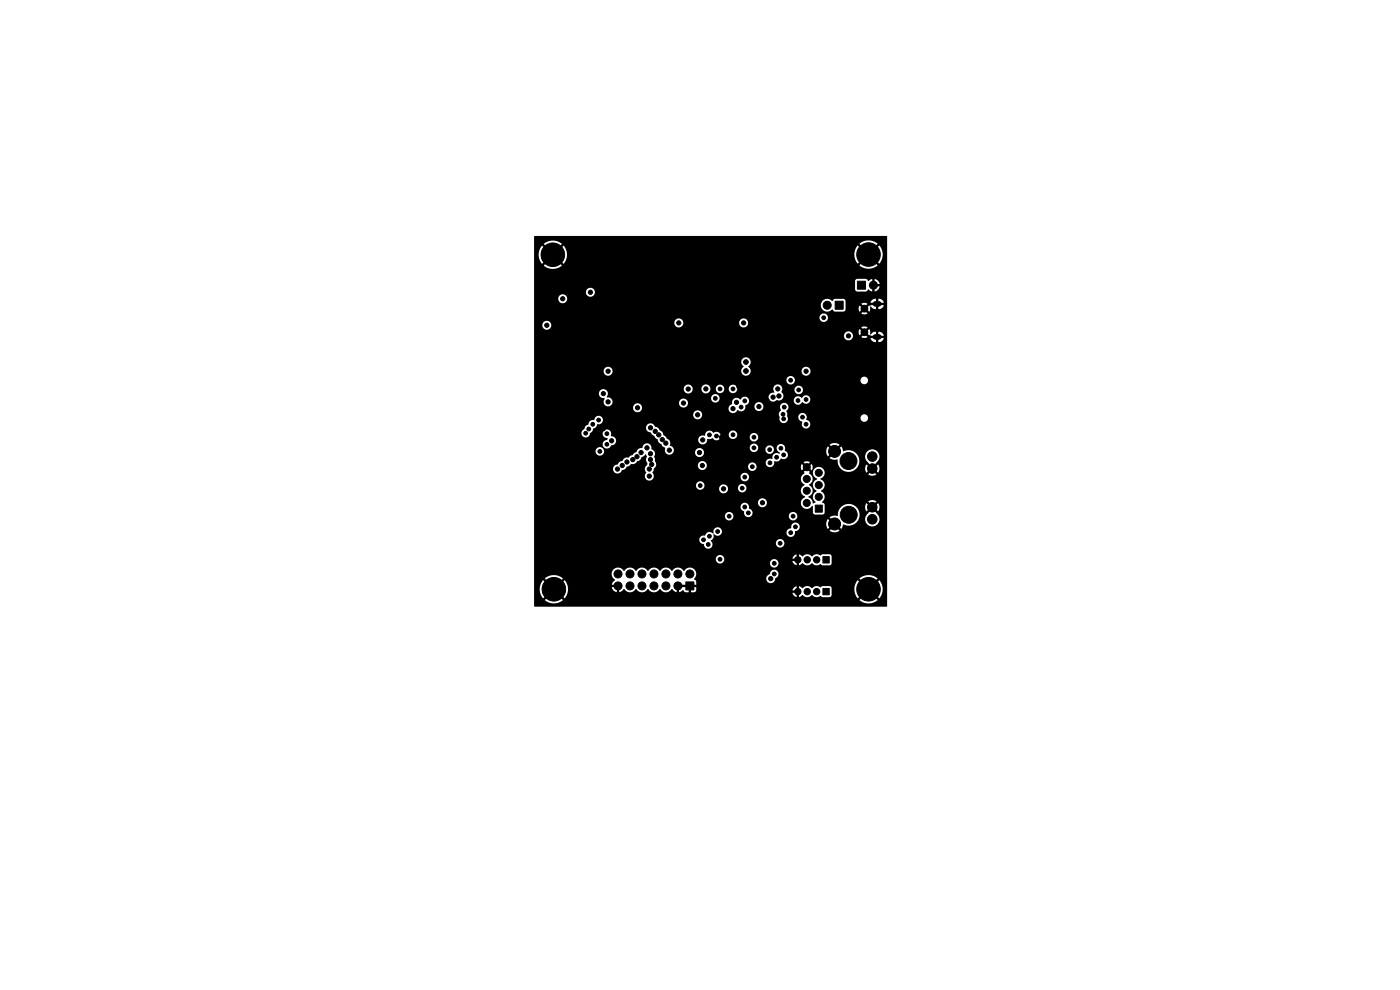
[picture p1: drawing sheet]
<svg xmlns="http://www.w3.org/2000/svg" width="297mm" height="210mm" viewBox="0 0 297 210" stroke-linecap="round" stroke-linejoin="round" font-family="sans-serif">
<g fill="#000" stroke="#000" stroke-width=".21">
<path d="M177.2 63.9h1.7v1.7h-1.7zM181.9 59.7h1.7v1.7h-1.7zM172.9 107.1h1.5v1.5h-1.5zM174.6 118.1h1.3v1.3h-1.3zM145.5 123.4h1.7v1.7h-1.7zM174.6 124.8h1.3v1.4h-1.3z"/>
<circle cx="117.3" cy="54" r="2.5"/>
<circle cx="119.5" cy="57.8" r=".45"/>
<circle cx="123.5" cy="51.5" r=".4"/>
<circle cx="125.5" cy="51.5" r=".4"/>
<circle cx="127.5" cy="51.5" r=".4"/>
<circle cx="127.7" cy="56" r=".45"/>
<circle cx="129.8" cy="51.5" r=".4"/>
<circle cx="131.5" cy="51.5" r=".4"/>
<circle cx="133.8" cy="51.5" r=".4"/>
<circle cx="135.5" cy="51.5" r=".4"/>
<circle cx="137.8" cy="51.5" r=".4"/>
<circle cx="139.8" cy="51.5" r=".4"/>
<circle cx="141.8" cy="51.5" r=".4"/>
<circle cx="144" cy="51.5" r=".4"/>
<circle cx="146" cy="51.5" r=".4"/>
<circle cx="148" cy="51.5" r=".4"/>
<circle cx="150.3" cy="51.5" r=".4"/>
<circle cx="152" cy="51.5" r=".4"/>
<circle cx="154.3" cy="51.5" r=".4"/>
<circle cx="156" cy="51.5" r=".4"/>
<circle cx="158.3" cy="51.5" r=".4"/>
<circle cx="160.3" cy="51.5" r=".4"/>
<circle cx="162.3" cy="51.5" r=".4"/>
<circle cx="164" cy="51.5" r=".4"/>
<circle cx="166" cy="51.5" r=".4"/>
<circle cx="168" cy="51.5" r=".4"/>
<circle cx="170.3" cy="51.5" r=".4"/>
<circle cx="172" cy="51.5" r=".4"/>
<circle cx="174.3" cy="51.5" r=".4"/>
<circle cx="176" cy="51.5" r=".4"/>
<circle cx="178.3" cy="51.5" r=".4"/>
<circle cx="180.3" cy="51.5" r=".4"/>
<circle cx="184.2" cy="54" r="2.5"/>
<circle cx="115" cy="63.2" r=".45"/>
<circle cx="116" cy="69" r=".45"/>
<circle cx="116.2" cy="72" r=".4"/>
<circle cx="116.2" cy="74.5" r=".4"/>
<circle cx="118.5" cy="74.8" r=".45"/>
<circle cx="119.4" cy="63.4" r=".45"/>
<circle cx="119.5" cy="61.8" r=".45"/>
<circle cx="124.6" cy="74.2" r=".45"/>
<circle cx="125.3" cy="62" r=".45"/>
<circle cx="129" cy="78.8" r=".45"/>
<circle cx="129.7" cy="61" r=".45"/>
<circle cx="130.3" cy="63" r=".45"/>
<circle cx="131" cy="74" r=".4"/>
<circle cx="131" cy="76.5" r=".4"/>
<circle cx="136.5" cy="63.2" r=".45"/>
<circle cx="139.7" cy="63" r=".45"/>
<circle cx="140" cy="79.3" r=".45"/>
<circle cx="141" cy="74" r=".4"/>
<circle cx="141" cy="71.5" r=".4"/>
<circle cx="142.3" cy="63" r=".45"/>
<circle cx="144" cy="68.5" r=".45"/>
<circle cx="144.2" cy="61" r=".45"/>
<circle cx="144.3" cy="63" r=".45"/>
<circle cx="151.3" cy="63.5" r=".45"/>
<circle cx="154.5" cy="63" r=".45"/>
<circle cx="155.2" cy="74.8" r=".45"/>
<circle cx="157" cy="63" r=".45"/>
<circle cx="157.8" cy="68.5" r=".45"/>
<circle cx="158.2" cy="76.8" r=".5"/>
<circle cx="158.2" cy="78.7" r=".5"/>
<circle cx="159.2" cy="61" r=".45"/>
<circle cx="159.2" cy="63" r=".45"/>
<circle cx="161.5" cy="80" r=".45"/>
<circle cx="163.5" cy="74" r=".4"/>
<circle cx="165.7" cy="63.5" r=".45"/>
<circle cx="166" cy="74" r=".4"/>
<circle cx="170" cy="63.2" r=".45"/>
<circle cx="171" cy="78.8" r=".45"/>
<circle cx="172.7" cy="63.2" r=".45"/>
<circle cx="173.4" cy="74.4" r=".45"/>
<circle cx="174.7" cy="67.4" r=".4"/>
<circle cx="175.5" cy="64.7" r=".85"/>
<circle cx="180" cy="71.2" r=".45"/>
<circle cx="180.5" cy="66" r=".45"/>
<circle cx="182.9" cy="74.1" r=".45"/>
<circle cx="183.4" cy="65.5" r=".72"/>
<circle cx="183.4" cy="70.5" r=".72"/>
<circle cx="185.3" cy="60.5" r=".85"/>
<circle cx="118.6" cy="86.3" r=".45"/>
<circle cx="123.3" cy="85.5" r=".45"/>
<circle cx="124" cy="99.8" r=".4"/>
<circle cx="124.2" cy="91.9" r=".4"/>
<circle cx="124.9" cy="91" r=".4"/>
<circle cx="125.8" cy="90" r=".4"/>
<circle cx="127" cy="89.1" r=".4"/>
<circle cx="127.2" cy="95.8" r=".4"/>
<circle cx="128" cy="83.5" r=".45"/>
<circle cx="128" cy="91" r=".4"/>
<circle cx="128.8" cy="92" r=".4"/>
<circle cx="128.8" cy="94.3" r=".4"/>
<circle cx="129" cy="85.3" r=".45"/>
<circle cx="129.7" cy="93.5" r=".45"/>
<circle cx="131" cy="99.5" r=".45"/>
<circle cx="131.5" cy="91.5" r=".45"/>
<circle cx="132" cy="98.8" r=".45"/>
<circle cx="133" cy="98" r=".45"/>
<circle cx="133.6" cy="82.4" r=".45"/>
<circle cx="134" cy="84.8" r=".45"/>
<circle cx="134.3" cy="97.5" r=".45"/>
<circle cx="135.1" cy="96.9" r=".45"/>
<circle cx="135.3" cy="86.5" r=".45"/>
<circle cx="136" cy="96" r=".45"/>
<circle cx="137.3" cy="95" r=".45"/>
<circle cx="137.7" cy="99.5" r=".45"/>
<circle cx="138" cy="90.8" r=".45"/>
<circle cx="138" cy="97.5" r=".45"/>
<circle cx="138" cy="96.3" r=".45"/>
<circle cx="138.3" cy="98.5" r=".45"/>
<circle cx="139" cy="91.5" r=".45"/>
<circle cx="139.8" cy="92.3" r=".45"/>
<circle cx="140.5" cy="93.3" r=".45"/>
<circle cx="141.3" cy="94" r=".45"/>
<circle cx="142" cy="95.5" r=".45"/>
<circle cx="145" cy="85.5" r=".45"/>
<circle cx="146" cy="88" r=".45"/>
<circle cx="146" cy="82.5" r=".45"/>
<circle cx="148" cy="88" r=".45"/>
<circle cx="148.4" cy="96" r=".45"/>
<circle cx="148.9" cy="85.7" r=".45"/>
<circle cx="149" cy="98.8" r=".45"/>
<circle cx="149.1" cy="93.3" r=".45"/>
<circle cx="149.7" cy="82.5" r=".45"/>
<circle cx="150.5" cy="92.3" r=".4"/>
<circle cx="151.7" cy="84.5" r=".4"/>
<circle cx="152" cy="92.5" r=".4"/>
<circle cx="152.3" cy="96.3" r=".4"/>
<circle cx="152.3" cy="98" r=".4"/>
<circle cx="152.4" cy="99.6" r=".4"/>
<circle cx="152.7" cy="82.5" r=".4"/>
<circle cx="153" cy="92.8" r=".4"/>
<circle cx="154.1" cy="98" r=".4"/>
<circle cx="154.1" cy="96.2" r=".4"/>
<circle cx="154.3" cy="99.5" r=".4"/>
<circle cx="155.5" cy="92.2" r=".4"/>
<circle cx="155.5" cy="86.7" r=".45"/>
<circle cx="155.5" cy="82.5" r=".4"/>
<circle cx="155.8" cy="96.3" r=".4"/>
<circle cx="155.9" cy="97.9" r=".4"/>
<circle cx="155.9" cy="99.3" r=".4"/>
<circle cx="156.3" cy="85.3" r=".45"/>
<circle cx="156.7" cy="82" r=".45"/>
<circle cx="157.2" cy="86.4" r=".4"/>
<circle cx="158" cy="85.1" r=".4"/>
<circle cx="159.6" cy="99" r=".4"/>
<circle cx="159.9" cy="92.8" r=".4"/>
<circle cx="160" cy="95" r=".4"/>
<circle cx="161" cy="86.2" r=".45"/>
<circle cx="162.7" cy="85" r=".45"/>
<circle cx="163.3" cy="95.4" r=".4"/>
<circle cx="163.3" cy="98.2" r=".4"/>
<circle cx="164" cy="84.3" r=".45"/>
<circle cx="164.7" cy="97" r=".4"/>
<circle cx="165" cy="82.5" r=".45"/>
<circle cx="165.2" cy="84" r=".45"/>
<circle cx="165.7" cy="95.1" r=".4"/>
<circle cx="166.1" cy="87.9" r=".4"/>
<circle cx="166.3" cy="96.5" r=".4"/>
<circle cx="166.3" cy="88.9" r=".4"/>
<circle cx="166.4" cy="86.4" r=".4"/>
<circle cx="166.5" cy="93.5" r=".4"/>
<circle cx="167.7" cy="80.7" r=".4"/>
<circle cx="168.3" cy="92.5" r=".4"/>
<circle cx="168.7" cy="95.8" r=".4"/>
<circle cx="169.3" cy="85" r=".4"/>
<circle cx="169.4" cy="82.7" r=".4"/>
<circle cx="169.7" cy="92.5" r=".4"/>
<circle cx="170.3" cy="88.5" r=".4"/>
<circle cx="170.6" cy="87.1" r=".4"/>
<circle cx="171" cy="84.7" r=".4"/>
<circle cx="171" cy="90" r=".4"/>
<circle cx="171.1" cy="99.1" r=".75"/>
<circle cx="171.5" cy="92.5" r=".4"/>
<circle cx="177" cy="95.8" r="1.27"/>
<circle cx="180" cy="97.8" r="1.8"/>
<circle cx="183" cy="93.5" r=".4"/>
<circle cx="185" cy="99.4" r="1.02"/>
<circle cx="185" cy="96.8" r="1.02"/>
<circle cx="115.2" cy="119.5" r=".4"/>
<circle cx="115.2" cy="117" r=".4"/>
<circle cx="117" cy="119.5" r=".4"/>
<circle cx="117" cy="117" r=".4"/>
<circle cx="118.6" cy="114.2" r=".45"/>
<circle cx="119.2" cy="119.5" r=".4"/>
<circle cx="119.2" cy="117" r=".4"/>
<circle cx="121.2" cy="119.5" r=".4"/>
<circle cx="121.2" cy="117" r=".4"/>
<circle cx="123.2" cy="119.5" r=".4"/>
<circle cx="123.2" cy="117" r=".4"/>
<circle cx="123.5" cy="107.7" r=".45"/>
<circle cx="124" cy="103.7" r=".45"/>
<circle cx="124" cy="109.7" r=".45"/>
<circle cx="125.5" cy="112" r=".45"/>
<circle cx="137.7" cy="101" r=".45"/>
<circle cx="148.6" cy="103" r=".4"/>
<circle cx="149.2" cy="114.5" r=".4"/>
<circle cx="150.2" cy="115.5" r=".4"/>
<circle cx="150.5" cy="113.8" r=".4"/>
<circle cx="151" cy="110.7" r=".4"/>
<circle cx="151.7" cy="103" r=".4"/>
<circle cx="152" cy="101.8" r=".4"/>
<circle cx="152.2" cy="112.8" r=".4"/>
<circle cx="152.7" cy="118.6" r=".4"/>
<circle cx="153.5" cy="103.7" r=".45"/>
<circle cx="154.7" cy="109.5" r=".4"/>
<circle cx="157.2" cy="119.7" r=".45"/>
<circle cx="157.5" cy="103.5" r=".4"/>
<circle cx="158" cy="101.2" r=".4"/>
<circle cx="158" cy="107.6" r=".4"/>
<circle cx="158.7" cy="108.8" r=".4"/>
<circle cx="160.5" cy="112.2" r=".4"/>
<circle cx="161.7" cy="106.6" r=".45"/>
<circle cx="163.7" cy="104.8" r=".4"/>
<circle cx="164.2" cy="119.5" r=".4"/>
<circle cx="164.7" cy="112.7" r=".45"/>
<circle cx="165.5" cy="115.2" r=".4"/>
<circle cx="167.7" cy="113" r=".4"/>
<circle cx="168.3" cy="109.5" r=".4"/>
<circle cx="168.7" cy="111.8" r=".4"/>
<circle cx="169.2" cy="118.7" r=".67"/>
<circle cx="171.1" cy="104.1" r=".75"/>
<circle cx="171.1" cy="106.7" r=".75"/>
<circle cx="171.1" cy="101.6" r=".75"/>
<circle cx="171.2" cy="118.7" r=".67"/>
<circle cx="173.2" cy="118.7" r=".67"/>
<circle cx="173.7" cy="102.9" r=".75"/>
<circle cx="173.7" cy="100.3" r=".75"/>
<circle cx="173.7" cy="105.4" r=".75"/>
<circle cx="177" cy="111.2" r="1.27"/>
<circle cx="180" cy="109.2" r="1.8"/>
<circle cx="185" cy="107.6" r="1.02"/>
<circle cx="185" cy="110.1" r="1.02"/>
<circle cx="186.7" cy="116.8" r=".4"/>
<circle cx="186.7" cy="119.2" r=".4"/>
<circle cx="117.5" cy="125" r="2.5"/>
<circle cx="121.8" cy="122" r=".4"/>
<circle cx="122.2" cy="124.5" r=".4"/>
<circle cx="122.2" cy="127" r=".4"/>
<circle cx="124.2" cy="124.5" r=".4"/>
<circle cx="124.2" cy="122" r=".4"/>
<circle cx="124.5" cy="127" r=".4"/>
<circle cx="131.1" cy="121.7" r=".85"/>
<circle cx="131.1" cy="124.3" r=".85"/>
<circle cx="133.7" cy="121.7" r=".85"/>
<circle cx="133.7" cy="124.3" r=".85"/>
<circle cx="136.2" cy="121.7" r=".85"/>
<circle cx="136.2" cy="124.3" r=".85"/>
<circle cx="138.7" cy="121.7" r=".85"/>
<circle cx="138.7" cy="124.3" r=".85"/>
<circle cx="141.3" cy="124.3" r=".85"/>
<circle cx="141.3" cy="121.7" r=".85"/>
<circle cx="143.8" cy="124.3" r=".85"/>
<circle cx="143.8" cy="121.7" r=".85"/>
<circle cx="146.4" cy="121.7" r=".85"/>
<circle cx="149.5" cy="121" r=".4"/>
<circle cx="152" cy="124.8" r=".4"/>
<circle cx="152" cy="127.2" r=".4"/>
<circle cx="153.7" cy="124.8" r=".4"/>
<circle cx="153.7" cy="127.2" r=".4"/>
<circle cx="156" cy="124.8" r=".4"/>
<circle cx="156" cy="127.2" r=".4"/>
<circle cx="158" cy="127.2" r=".4"/>
<circle cx="158" cy="124.8" r=".4"/>
<circle cx="160" cy="124.8" r=".4"/>
<circle cx="160" cy="127.2" r=".4"/>
<circle cx="163.5" cy="122.7" r=".45"/>
<circle cx="164.3" cy="121.8" r=".4"/>
<circle cx="169.2" cy="125.5" r=".67"/>
<circle cx="171.2" cy="125.5" r=".67"/>
<circle cx="173.2" cy="125.5" r=".67"/>
<circle cx="179.5" cy="126.8" r=".4"/>
<circle cx="179.5" cy="124.2" r=".4"/>
<circle cx="184.2" cy="125" r="2.5"/>
</g>
<path d="M185.7 71.5h.7M185.7 64.5h.7" fill="none" stroke="#000" stroke-width="1.2"/>
<path d="M113.3 50.1h74.8l.1 .1v78.4l-74.8 .1-.1-.1v-3.6h1.2l.2 1 .5 .9 1.3-1.2 .3 .3-1.2 1.3a2.98 2.98 0 0 0 3.8 0l-1.2-1.3 .3-.3 1.3 1.2a3 3 0 0 0 0-3.8l-1.3 1.2-.3-.3 1.2-1.3-.1-.1a2.99 2.99 0 0 0-3.7 .1l1.2 1.3-.3 .3-1.3-1.2-.5 .9-.2 1h-1.2v-3.2h16.5l.1 .6 .6 .6-.6 .6-.1 .4h.9v.5h-.9l.3 .7 .8 .4v-.9h.5v.9l.4-.1 .6-.6a1.48 1.48 0 0 0 2.5 0 1.48 1.48 0 0 0 2.6 0 1.48 1.48 0 0 0 2.5 0 1.48 1.48 0 0 0 2.6 0l.5 .6 .5 .1v-.9h.5v.9l.8-.4 .4 .4h.8v-.9h.5v.9h.7l.4-.3h21.2v.5h-.8l.4 .6 .5 .2v-.8h.5v.8l.8-.4a1.29 1.29 0 0 0 2 0v.1a1.46 1.46 0 0 0 1.9 .1l.3 .3 1.7-.1 .2-.3v-1.3h4.8l.2 1 .6 .9 1.2-1.2 .4 .3-1.3 1.3a2.98 2.98 0 0 0 3.9 0l-1.3-1.3 .4-.3 1.3 1.2a3 3 0 0 0-.1-3.8l-1.2 1.2-.4-.3 1.3-1.3-.2-.1a2.99 2.99 0 0 0-3.7 .1l1.3 1.3-.4 .3-1.2-1.2-.6 .9-.2 1h-4.8v-.4l-.4-.3h-1.5l-.3 .3a1.58 1.58 0 0 0-2 .2 1.3 1.3 0 0 0-2 0l-.7-.4v.8h-.5v-.8l-.6 .3-.3 .6h-20.4v-.8h-.9v-.5h.9v-.7l-.4-.5h15.2l.1 .1a1 1 0 0 0 1.1 .8 1 1 0 0 0 .8-1.1 .92 .92 0 0 0 .2-1.6 .92 .92 0 0 0-1.4 .8l-.6 .4-.2 .6h-15.2a1.39 1.39 0 0 0-.2-2.2 1.39 1.39 0 0 0-2 .5 1.48 1.48 0 0 0-2.6 0 1.48 1.48 0 0 0-2.5 0 1.48 1.48 0 0 0-2.6 0 1.48 1.48 0 0 0-2.5 0 1.48 1.48 0 0 0-2.5 0 1.39 1.39 0 0 0-1.6-.7 1.39 1.39 0 0 0-1 1.4h-16.5v-3.2h38.5l.1 .2a.9 .9 0 0 0 1.1 .7h10.3l.1 .2a.91 .91 0 0 0 1.4 .5 .91 .91 0 0 0-.2-1.5 .91 .91 0 0 0-1.3 .8h-10.3l.5-.3 .1-.7h15.3v.5h-.8l.4 .7 .5 .2v-.8h.5v.8l.8-.4a1.29 1.29 0 0 0 2 0 1.46 1.46 0 0 0 1.9 .2l.3 .2h1.5l.4-.4v-1.5l-.1-.3-.3-.1h-1.5a.53 .53 0 0 1-.9 0 1.44 1.44 0 0 0-1.4 .4 1.3 1.3 0 0 0-2 0l-.7-.4v.8h-.5v-.8l-.6 .4-.3 .5h-14.5a.9 .9 0 0 0-.9-.8 .9 .9 0 0 0-.9 .9h-38.5v-4.1h35l.1 .2a1.23 1.23 0 0 0 .9 .8 .9 .9 0 0 0 1.1 .9 .9 .9 0 0 0 .7-1.1h13.5v.1a.91 .91 0 0 0 1.5 .6 .91 .91 0 0 0-.2-1.6 .91 .91 0 0 0-1.3 .9h-13.5l-.3-.7a1.04 1.04 0 0 0 .6-1.3h.1a.91 .91 0 0 0 .9 .3 .91 .91 0 0 0 .7-.6h13.7l.1 .2a.94 .94 0 0 0 1.1 .7 .94 .94 0 0 0 .7-1.2h.1a.9 .9 0 0 0 .8-.6 .9 .9 0 0 0-.2-.9h5.9l.3 1 .7-.7 .4 .4-.7 .7 .2 .1a1.77 1.77 0 0 0 1.9-.1l-.7-.7 .4-.4 .7 .7 .4-1a2.36 2.36 0 0 0 3.2-1.1h1.4v.3a1.54 1.54 0 0 0 2.4 1 1.54 1.54 0 0 0 0-2.6l-.7-.7 .3-.4 .8 .8 .1-.2 .2-.7-.3-.9-.8 .8-.3-.4 .7-.7a1.52 1.52 0 0 0-1.7 0l.7 .7-.3 .4-.8-.8-.3 .9 .2 .7 .1 .2 .8-.8 .3 .4-1.1 1.2-.3 .8h-1.4a2.33 2.33 0 0 0-1.7-3.2 2.33 2.33 0 0 0-2.7 2.6l-1-.1-.7 .3 .7 .7-.4 .4-.7-.7-.3 1.1h-5.9a.95 .95 0 0 0-1.1-.2 .95 .95 0 0 0-.5 1.1h-.1a.9 .9 0 0 0-.9 .9l-13.7-.1a.94 .94 0 0 0-1-1 .94 .94 0 0 0-.7 1.3h-.2a.99 .99 0 0 0-1-.3 .99 .99 0 0 0-.7 .7 .91 .91 0 0 0-1.2 .9h-35v-5h40.5v.2a.91 .91 0 0 0 1.4 .5 .91 .91 0 0 0-.1-1.5 .91 .91 0 0 0-1.3 .8h-40.5v-1.9h43.8l.2 .5 .6 .4a.91 .91 0 0 0 .3 1 .91 .91 0 0 0 1.1 0h8l.1 .2a.91 .91 0 0 0 1.4 .5 .91 .91 0 0 0-.2-1.5 .91 .91 0 0 0-1.3 .8h-7.9a.98 .98 0 0 0-.5-1.7 .91 .91 0 0 0-.8-1.1 .91 .91 0 0 0-1 .9h-43.8v-1h47.5v.2a.96 .96 0 0 0 1.5 .6 .96 .96 0 0 0-.1-1.6 .96 .96 0 0 0-1.4 .8h-47.5v-3.6h34.3l.1 .2a.9 .9 0 0 0 1.4 .5h3.4l.1 .2a.95 .95 0 0 0 1.1 .7 .95 .95 0 0 0 .7-1h2.1l.1 .1a.91 .91 0 0 0 1.4 .6 .91 .91 0 0 0-.2-1.6 .91 .91 0 0 0-1.3 .9l-2.1-.1a.96 .96 0 0 0-1-.8 .96 .96 0 0 0-.9 1h-3.3a.91 .91 0 0 0-.3-1.5 .91 .91 0 0 0-1.3 .8h-34.3v-3.5h16.7l.1 .2a1 1 0 0 0 .9 .8 1 1 0 0 0 1-.8 1.17 1.17 0 0 0 1-.7l.5-.2 .5-.4a1.27 1.27 0 0 0 1.3-.6 1.12 1.12 0 0 0 .8-.9l.9-.5 .2 .4a1.61 1.61 0 0 0 .1 1.5v.3a1.19 1.19 0 0 0-.2 1.7 .95 .95 0 0 0 .2 1.5 .95 .95 0 0 0 1.4-.6h18.4v.2a.9 .9 0 0 0 .8 .7 .9 .9 0 0 0 .9-.5h11.1l.2 .6 .6 .7a1.36 1.36 0 0 0-.8 1.3 1.36 1.36 0 0 0 .9 1.2 1.32 1.32 0 0 0-.6 2.1 1.32 1.32 0 0 0 2.1-.2l.3 1.7 .3 .1h1.8l.2-.3v-1.8l-.5-.5a1.36 1.36 0 0 0-.3-2.4 1.36 1.36 0 0 0 .8-1.3 1.36 1.36 0 0 0-.9-1.2 1.28 1.28 0 0 0 .7-2.1 1.28 1.28 0 0 0-2.2 .4 1.37 1.37 0 0 0 .9 1.7 1.39 1.39 0 0 0-1 1.2 1.39 1.39 0 0 0 .9 1.4 1.39 1.39 0 0 0-.3 2.3l-.6 .2a1.95 1.95 0 0 0-.9-1.3 1.34 1.34 0 0 0 .9-1.3 1.34 1.34 0 0 0-.8-1.3 1.37 1.37 0 0 0 .8-1.2 1.37 1.37 0 0 0-.8-1.3l.2-.2-.6-.6 .4-.3 .6 .6 .2-.5-.2-.9-.6 .6-.4-.3 .6-.6a1.23 1.23 0 0 0-1.3 0l.6 .6-.4 .3-.6-.6-.2 .7 .2 .7 .6-.6 .4 .3-.6 .6 .2 .2-.1 .2a1.24 1.24 0 0 0-.7 1.1h-11.1a.9 .9 0 0 0-.6-1.3 .9 .9 0 0 0-1.1 .9h-18.4l-.1-.7a.38 .38 0 0 1 0-.6l.1-.5 .5-.6h8.8a.95 .95 0 0 0 .9 .9 .95 .95 0 0 0 1-.7h8.8v.2a.9 .9 0 0 0 1.5 .5 .9 .9 0 0 0-.2-1.5h2.4l.1 .2a.94 .94 0 0 0 1.1 .6 .94 .94 0 0 0 .7-1.2h.1a1.01 1.01 0 0 0 1.3-.6 .92 .92 0 0 0 1.3-.2 .92 .92 0 0 0-.2-1.2h8.5l.3 1 .7-.7 .4 .4-.7 .7 .7 .3h1a2.32 2.32 0 0 0 2.6 2.6 2.32 2.32 0 0 0 1.8-3.2h1.4l.3 .8 1.1 1.2-.3 .4-.8-.8-.1 .2-.2 .7 .3 .9 .8-.8 .3 .4-.7 .7a1.52 1.52 0 0 0 1.7 0l-.7-.7 .3-.4 .8 .8 .1-.2 .2-.7-.3-.9-.8 .8-.3-.4 .7-.7a1.54 1.54 0 0 0-.1-2.7 1.54 1.54 0 0 0-2.3 1.4h-1.4l-.1-.3a2.42 2.42 0 0 0-3.1-.9l-.4-1-.7 .7-.4-.4 .7-.7a1.76 1.76 0 0 0-2.1 0l.7 .7-.4 .4-.7-.7-.3 1.1h-8.5l-.3-.2a.95 .95 0 0 0-.5-1.3 .95 .95 0 0 0-1.2 .5 .95 .95 0 0 0 .6 1.3v.1a1.03 1.03 0 0 0-1.2 .1 1.03 1.03 0 0 0-.4 1 1.02 1.02 0 0 0-1.4 .9l-2.5-.1a.91 .91 0 0 0-1.2 .9l-8.8-.1a.96 .96 0 0 0-.8-1.1 .96 .96 0 0 0-1.1 1h-8.8l-.4-1.8a1.24 1.24 0 0 0-.6-1.8 .99 .99 0 0 0-.9-1.2 .99 .99 0 0 0-1.1 1.1 1.26 1.26 0 0 0-1.3 .8l-1.6 1.2a1.08 1.08 0 0 0-1.3 .7 1.17 1.17 0 0 0-1 .7 .95 .95 0 0 0-1 1h-16.7v-3.7h13l.1 .1a.91 .91 0 0 0 1.4 .6 .91 .91 0 0 0-.2-1.6 .91 .91 0 0 0-1.3 .9h-13v-3.9h10l.1 .2a.9 .9 0 0 0 .9 .7 .9 .9 0 0 0 .8-.8h2.7l.1 .2a1.09 1.09 0 0 0 1 .8l-.1 .3a.96 .96 0 0 0-1 .8 .96 .96 0 0 0 .8 1.1 .96 .96 0 0 0 1.1-.7 .99 .99 0 0 0 1-1.1 .99 .99 0 0 0-1.1-.9 .93 .93 0 0 0-.6-1.4 .93 .93 0 0 0-1.2 .9h-2.7l.1-.2a1 1 0 0 0 .6-.9l.4-.1h10.8l.1 .1a1.28 1.28 0 0 0 1 .9l.2 .4 .5 .3 .3 .4 .4 .4a1.19 1.19 0 0 0 .8 1l.3 .4 .5 .3a.96 .96 0 0 0 .4 1.3 .96 .96 0 0 0 1.3-.3h4.6l.1 .2a.96 .96 0 0 0 1.5 .6 .96 .96 0 0 0-.2-1.7 .96 .96 0 0 0-1.4 .9h-4.6l.2-.5-.2-.5h16.2l.1 .2a.9 .9 0 0 0 .7 .7 .9 .9 0 0 0 1-.5h1.6v.2a.91 .91 0 0 0 1.4 .5 .91 .91 0 0 0-.1-1.5 .91 .91 0 0 0-1.3 .8h-1.6a.9 .9 0 0 0-.7-1.3 .9 .9 0 0 0-1.1 .9h-16.2l-.7-.5 .1-.7-.3-.5h6.2v.2a.99 .99 0 0 0 1.2 .7 .99 .99 0 0 0 .8-1.1h.7a.43 .43 0 0 1 .4-.1 .43 .43 0 0 1 .3 .3 .9 .9 0 0 0 1.1-.1 .9 .9 0 0 0 .3-1h1.7v.2a.9 .9 0 0 0 .7 .7 .9 .9 0 0 0 .9-.3h2.8l.1 .1a.91 .91 0 0 0 1.4 .6 .91 .91 0 0 0-.2-1.6 .91 .91 0 0 0-1.3 .9h-2.8l.1-.2a.91 .91 0 0 0-.6-1.3 .91 .91 0 0 0-1.1 .9l-1.8-.1a1.01 1.01 0 0 0-1.5-.3 .96 .96 0 0 0-1.1-.4 .96 .96 0 0 0-.7 1h-.1a.96 .96 0 0 0-1.3 .9h-6.2l-1.2-1-.2-.6-.6-.6a1.01 1.01 0 0 0-1-.6 .97 .97 0 0 0-1-.7 .97 .97 0 0 0-.9 1h-10.8l.5-.8a.93 .93 0 0 0 1.2-.8 .93 .93 0 0 0-.9-1 .93 .93 0 0 0-1 .9 1.06 1.06 0 0 0-1.3 1 1.14 1.14 0 0 0-.8 1l-.4 .3-.2 .5h-10v-3.9h33.7a.95 .95 0 0 0 1.1 1 .95 .95 0 0 0 .8-1.1h16.3l.2 .5a.92 .92 0 0 0 .8 1.3 .92 .92 0 0 0 .9-1.2h2.2l.1 .2a1.13 1.13 0 0 0 .8 .8 .94 .94 0 0 0 .5 1.3 .94 .94 0 0 0 1.3-.7 .94 .94 0 0 0-1-1.1l.1-.4h11.4a.81 .81 0 0 0 1.1 .8 .81 .81 0 0 0 .3-1.3 .81 .81 0 0 0-1.3 .3l-.1 .2h-11.4a.9 .9 0 0 0-.8-1 .9 .9 0 0 0-1 .9h-2.2l-.3-1.3a.93 .93 0 0 0 .3-1.4 .93 .93 0 0 0-1.4-.1 .93 .93 0 0 0 0 1.4l-.4 .4-.1 .4-16.3-.1a.96 .96 0 0 0-1-.8 .96 .96 0 0 0-.9 1h-33.7v-1.5h21v.2a.96 .96 0 0 0 1 .8 .96 .96 0 0 0 .9-.8h18.3l.1 .2a1 1 0 0 0 .9 .7 1 1 0 0 0 1-.6h.1a.9 .9 0 0 0 1 .2 .9 .9 0 0 0 .5-.9h1.9l.1 .1a.96 .96 0 0 0 1.5 .6 .96 .96 0 0 0-.2-1.6 .96 .96 0 0 0-1.4 .9h-1.9v-.3a.96 .96 0 0 0 .8-.7 .96 .96 0 0 0-.5-1h4.6l.1 .1a.95 .95 0 0 0 1.5 .6h3.8v.2a.97 .97 0 0 0 .9 .7 .97 .97 0 0 0 .9-.6 .94 .94 0 0 0 1.5 0 .94 .94 0 0 0-.3-1.4 .94 .94 0 0 0-1.3 .5 .93 .93 0 0 0-1.1-.3 .93 .93 0 0 0-.6 .9h-3.8l.2-.1a1.02 1.02 0 0 0 1.3-.4 1.02 1.02 0 0 0-.3-1.4l.1-.4h2.6l.1 .2a.91 .91 0 0 0 1.4 .5 .91 .91 0 0 0-.2-1.5 .91 .91 0 0 0-1.3 .8h-2.6a.98 .98 0 0 0-1.2-1.1 .98 .98 0 0 0-.4 1.6l-.1 .1a.95 .95 0 0 0-1.2 1l-4.7-.1a1.33 1.33 0 0 0-1.3 .6 1 1 0 0 0-1.3-.3 1 1 0 0 0-.4 1.2 .98 .98 0 0 0-.8 1h-18.3v-.2a.96 .96 0 0 0-1-1 .96 .96 0 0 0-.9 1h-21v-3h13.7l.1 .2a1.13 1.13 0 0 0 1.2 .8 .98 .98 0 0 0 .2 1.5 .98 .98 0 0 0 1.4-.5h14.1l.1 .2a.96 .96 0 0 0 1.5 .6 .96 .96 0 0 0-.2-1.7 .96 .96 0 0 0-1.4 .9h-14.1v-.6l-.3-.4h21.2a.91 .91 0 0 0 1.3 .8 .91 .91 0 0 0 .2-1.5 .91 .91 0 0 0-1.4 .5l-.1 .2h-21.2l-.9-.3a.96 .96 0 0 0-.3-1.6 .96 .96 0 0 0-1.4 .9h-13.7v-1h31.7l.1 .2a.95 .95 0 0 0 1 .8 .95 .95 0 0 0 .9-1h1.8v.2a.96 .96 0 0 0 1 .7 .96 .96 0 0 0 .9-.9h1.1l.1 .2a.91 .91 0 0 0 .9 .7 .91 .91 0 0 0 .9-.9h.9v.2a.91 .91 0 0 0 1.5 .5 .91 .91 0 0 0-.2-1.5 .91 .91 0 0 0-1.3 .8h-.9l-.1-.2a.91 .91 0 0 0-.9-.7 .91 .91 0 0 0-.9 .9h-1.1v-.2a.96 .96 0 0 0-1-.8 .96 .96 0 0 0-.9 1h-1.8l-.1-.2a.96 .96 0 0 0-1-.7 .96 .96 0 0 0-.9 .9h-31.7v-1.8h53.5v.1a.9 .9 0 0 0 1 .8 .9 .9 0 0 0 .8-1h13.9v.2a.81 .81 0 0 0 1.3 .6 .81 .81 0 0 0 0-1.4 .81 .81 0 0 0-1.3 .6h-13.9v-.1a.91 .91 0 0 0-1-.7 .91 .91 0 0 0-.8 .9h-53.5v-1.9h14.7l.1 .1a.96 .96 0 0 0 1.5 .6 .96 .96 0 0 0-.2-1.6 .96 .96 0 0 0-1.4 .9h-14.7v-2h43.9l.2 .6 .4 .3a1.1 1.1 0 0 0-.5 1.2 1.1 1.1 0 0 0 .9 .8 1 1 0 0 0 1.1-.9h10.7l.1 .1a.96 .96 0 0 0 1.5 .6 .96 .96 0 0 0-.2-1.6 .96 .96 0 0 0-1.4 .9h-10.7l-.1-.5-.5-.6a1.02 1.02 0 0 0 .1-1.7 1.02 1.02 0 0 0-1.6 .8h-43.9v-5.5h65.7l.1 .1a.95 .95 0 0 0 1.4 .7 .95 .95 0 0 0 0-1.6h1.7l.2 .6 .6-.6 .3 .4-.6 .6a1.21 1.21 0 0 0 1.4 0l-.7-.6 .4-.4 .6 .6 .2-.1 .1 .2h.9l-.2 .2 .2 .3h-.9a1.1 1.1 0 0 0 1.1 .9v-.8h.5v.8h.2a1.1 1.1 0 0 0 1-.9h-.9l.1-.2-.1-.3h.9a1.11 1.11 0 0 0-1.2-.8v.8h-.5v-.8l-.5 .1-.7 .4-.2-1.1-.6 .6-.4-.4 .7-.6-.7-.2-.7 .2 .6 .6-.3 .4-.6-.6-.2 .7h-1.7a.96 .96 0 0 0-1.5 .8h-65.7v-2.3h1.7l.1 .2a.95 .95 0 0 0 1.2 .7 .95 .95 0 0 0 .5-1.4h26.2l.1 .2a.96 .96 0 0 0 1 .7 .96 .96 0 0 0 .9-.9h11.8v.2a.96 .96 0 0 0 1.5 .6 .96 .96 0 0 0-.1-1.7 .96 .96 0 0 0-1.4 .9h-11.8l-.1-.2a.96 .96 0 0 0-1-.8 .96 .96 0 0 0-.9 1h-26.2a.96 .96 0 0 0-1.1-.4 .96 .96 0 0 0-.7 .9h-1.7v-1.6h60.5l.1 .2a.91 .91 0 0 0 1.4 .5 .91 .91 0 0 0-.2-1.5 .91 .91 0 0 0-1.3 .8h-60.5v-2.6h60.8v.2a1.43 1.43 0 0 0 1.1 1.1 1.43 1.43 0 0 0 1.4-.5l.5 .5h1.8l.4-.3 .1-.3h2.8l.2 .6 .6-.6 .3 .4-.6 .6a1.21 1.21 0 0 0 1.4 0l-.7-.6 .4-.4 .6 .6 .3-1.1 .6 .5 .5 .1v-.8h.5v.8a1.1 1.1 0 0 0 1.2-.9h-.9l.1-.2-.1-.3h.9a1.11 1.11 0 0 0-1.2-.8v.8h-.5v-.8h-.2a1.1 1.1 0 0 0-.9 .8h.9l-.2 .2 .2 .3h-.9l-.1 .2-.2-.1-.6 .6-.4-.4 .7-.6a1.21 1.21 0 0 0-1.4 0l.6 .6-.3 .4-.6-.6-.2 .7h-2.8v-1.7l-.3-.3-2-.1-.5 .5a1.39 1.39 0 0 0-1.6-.4 1.39 1.39 0 0 0-.9 1.3h-60.8v-1.4h5.1v.2a.96 .96 0 0 0 1.6 .5 .96 .96 0 0 0-.2-1.6 .96 .96 0 0 0-1.4 .9h-5.1v-1.4h11v.2a.96 .96 0 0 0 1.5 .6 .96 .96 0 0 0-.1-1.7 .96 .96 0 0 0-1.4 .9h-11v-2.4h68.1v1.9l.5 .4 1.8-.1 .5-.4 .8 .4v-.9h.5v.9h.3l.5-.4 .3-.6h-.9v-.5h.9l-.3-.7-.5-.4h-.3v.9h-.5v-.9l-.8 .4-.6-.5-1.8 .1-.4 .4h-68.1v-5.6h1l.2 1.1 .5 .9 1.2-1.3 .4 .4-1.3 1.2 .2 .2a2.99 2.99 0 0 0 3.7-.2l-1.2-1.2 .3-.4 1.3 1.3 .5-.9 .2-1.1h60.9l.2 1 .6 .9 1.2-1.2 .4 .3-1.3 1.3a2.98 2.98 0 0 0 3.9 0l-1.3-1.3 .4-.3 1.3 1.2a3 3 0 0 0-.1-3.8l-1.2 1.2-.4-.3 1.3-1.3-.2-.1a2.99 2.99 0 0 0-3.7 .1l1.3 1.3-.4 .3-1.2-1.2-.6 .9-.2 1h-60.9l-.2-1-.5-.9-1.3 1.2-.3-.3 1.2-1.3-.1-.1a2.99 2.99 0 0 0-3.8 .1l1.3 1.3-.4 .3-1.2-1.2-.5 .9-.2 1h-1zM144.2 124h1.7v.5h-1.7z" fill="#000"/>
</svg>
